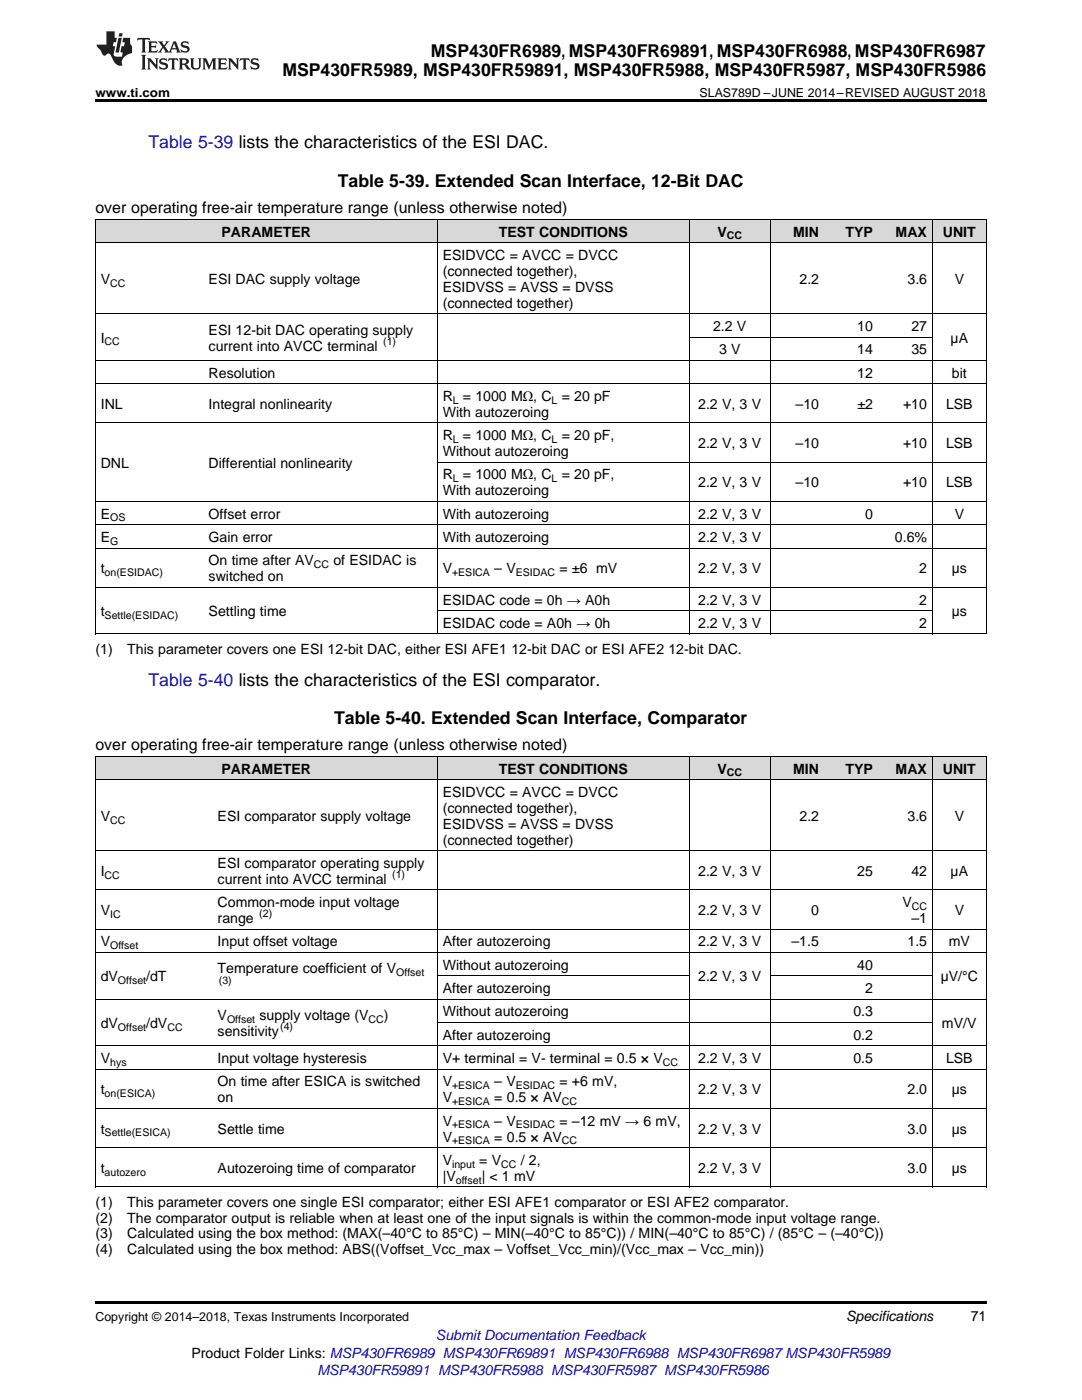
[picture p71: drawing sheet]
<svg xmlns="http://www.w3.org/2000/svg" width="216mm" height="279mm" viewBox="0 0 216 279" stroke-linecap="round" stroke-linejoin="round" font-family="sans-serif">
<defs><g id="words">
<g font-size="3.5">
<text x="86" y="11.3">MSP430FR6989, MSP430FR69891, MSP430FR6988, MSP430FR6987</text>
<text x="56.3" y="15.2">MSP430FR5989, MSP430FR59891, MSP430FR5988, MSP430FR5987, MSP430FR5986</text>
<text x="67.4" y="37.4">Table 5-39. Extended Scan Interface, 12-Bit DAC</text>
<text x="66.7" y="144.6">Table 5-40. Extended Scan Interface, Comparator</text>
</g>
<g font-size="3.5" fill="#00f">
<text x="29.6" y="29.6">Table 5-39 lists the characteristics of the ESI DAC.</text>
<text x="29.6" y="136.8">Table 5-40 lists the characteristics of the ESI comparator.</text>
</g>
<g font-size="3.2">
<text x="19" y="42.5">over operating free-air temperature range (unless otherwise noted)</text>
<text x="19" y="149.7">over operating free-air temperature range (unless otherwise noted)</text>
</g>
<g font-size="2.8">
<text x="44.2" y="47.2">PARAMETER</text>
<text x="99.5" y="47.2">TEST CONDITIONS</text>
<text x="143.2" y="47.2">V</text>
<text x="158.3" y="47.2">MIN</text>
<text x="168.7" y="47.2">TYP</text>
<text x="178.7" y="47.2">MAX</text>
<text x="188.1" y="47.2">UNIT</text>
<text x="88.3" y="51.9">ESIDVCC = AVCC = DVCC</text>
<text x="20.1" y="56.6">V</text>
<text x="41.6" y="56.6">ESI DAC supply voltage</text>
<text x="88.3" y="55">(connected together),</text>
<text x="88.3" y="58.2">ESIDVSS = AVSS = DVSS</text>
<text x="159.5" y="56.6">2.2</text>
<text x="181.1" y="56.6">3.6</text>
<text x="190.5" y="56.6">V</text>
<text x="88.3" y="61.4">(connected together)</text>
<text x="20.1" y="68.4">I</text>
<text x="41.6" y="66.8">ESI 12-bit DAC operating supply</text>
<text x="41.6" y="70">current into AVCC terminal</text>
<text x="142.3" y="66">2.2 V</text>
<text x="143.5" y="70.7">3 V</text>
<text x="171.1" y="66">10</text>
<text x="171.1" y="70.7">14</text>
<text x="181.9" y="66">27</text>
<text x="181.9" y="70.7">35</text>
<text x="189.7" y="68.4">µA</text>
<text x="41.6" y="75.4">Resolution</text>
<text x="171.1" y="75.4">12</text>
<text x="189.9" y="75.4">bit</text>
<text x="20.1" y="81.6">INL</text>
<text x="41.6" y="81.6">Integral nonlinearity</text>
<text x="88.3" y="80">R</text>
<text x="88.3" y="83.2">With autozeroing</text>
<text x="92.4" y="80">= 1000 MΩ, C</text>
<text x="112.1" y="80">= 20 pF</text>
<text x="139.3" y="81.6">2.2 V, 3 V</text>
<text x="158.7" y="81.6">–10</text>
<text x="171.1" y="81.6">±2</text>
<text x="180.2" y="81.6">+10</text>
<text x="188.8" y="81.6">LSB</text>
<text x="88.3" y="87.8">R</text>
<text x="92.4" y="87.8">= 1000 MΩ, C</text>
<text x="112.1" y="87.8">= 20 pF,</text>
<text x="139.3" y="89.4">2.2 V, 3 V</text>
<text x="158.7" y="89.4">–10</text>
<text x="180.2" y="89.4">+10</text>
<text x="188.8" y="89.4">LSB</text>
<text x="20.1" y="93.3">DNL</text>
<text x="41.6" y="93.3">Differential nonlinearity</text>
<text x="88.3" y="91">Without autozeroing</text>
<text x="88.3" y="95.7">R</text>
<text x="92.4" y="95.7">= 1000 MΩ, C</text>
<text x="112.1" y="95.7">= 20 pF,</text>
<text x="88.3" y="98.8">With autozeroing</text>
<text x="139.3" y="97.3">2.2 V, 3 V</text>
<text x="158.7" y="97.3">–10</text>
<text x="180.2" y="97.3">+10</text>
<text x="188.8" y="97.3">LSB</text>
<text x="20.1" y="103.5">E</text>
<text x="41.6" y="103.5">Offset error</text>
<text x="88.3" y="103.5">With autozeroing</text>
<text x="139.3" y="103.5">2.2 V, 3 V</text>
<text x="172.6" y="103.5">0</text>
<text x="190.5" y="103.5">V</text>
<text x="20.1" y="108.2">E</text>
<text x="41.6" y="108.2">Gain error</text>
<text x="41.6" y="112.8">On time after AV</text>
<text x="66.5" y="112.8">of ESIDAC is</text>
<text x="88.3" y="108.2">With autozeroing</text>
<text x="139.3" y="108.2">2.2 V, 3 V</text>
<text x="178.6" y="108.2">0.6%</text>
<text x="20.1" y="114.4">t</text>
<text x="41.6" y="116">switched on</text>
<text x="88.3" y="114.4">V</text>
<text x="98.6" y="114.4">– V</text>
<text x="111.6" y="114.4">= ±6 mV</text>
<text x="139.3" y="114.4">2.2 V, 3 V</text>
<text x="183.4" y="114.4">2</text>
<text x="189.9" y="114.4">µs</text>
<text x="20.1" y="123">t</text>
<text x="41.6" y="123">Settling time</text>
<text x="88.3" y="120.7">ESIDAC code = 0h → A0h</text>
<text x="88.3" y="125.3">ESIDAC code = A0h → 0h</text>
<text x="139.3" y="120.7">2.2 V, 3 V</text>
<text x="139.3" y="125.3">2.2 V, 3 V</text>
<text x="183.4" y="120.7">2</text>
<text x="183.4" y="125.3">2</text>
<text x="189.9" y="123">µs</text>
<text x="19" y="130.5">(1)</text>
<text x="25.4" y="130.5">This parameter covers one ESI 12-bit DAC, either ESI AFE1</text>
<text x="102" y="130.5">12-bit DAC or ESI AFE2</text>
<text x="133.4" y="130.5">12-bit DAC.</text>
<text x="44.2" y="154.4">PARAMETER</text>
<text x="99.5" y="154.4">TEST CONDITIONS</text>
<text x="143.2" y="154.4">V</text>
<text x="158.3" y="154.4">MIN</text>
<text x="168.7" y="154.4">TYP</text>
<text x="178.7" y="154.4">MAX</text>
<text x="188.1" y="154.4">UNIT</text>
<text x="88.3" y="159">ESIDVCC = AVCC = DVCC</text>
<text x="20.1" y="163.8">V</text>
<text x="43.4" y="163.8">ESI comparator supply voltage</text>
<text x="88.3" y="162.2">(connected together),</text>
<text x="88.3" y="165.4">ESIDVSS = AVSS = DVSS</text>
<text x="159.5" y="163.8">2.2</text>
<text x="181.1" y="163.8">3.6</text>
<text x="190.5" y="163.8">V</text>
<text x="43.4" y="173.2">ESI comparator operating supply</text>
<text x="88.3" y="168.6">(connected together)</text>
<text x="20.1" y="174.8">I</text>
<text x="43.4" y="176.4">current into AVCC terminal</text>
<text x="139.3" y="174.8">2.2 V, 3 V</text>
<text x="171.1" y="174.8">25</text>
<text x="181.9" y="174.8">42</text>
<text x="189.7" y="174.8">µA</text>
<text x="20.1" y="182.6">V</text>
<text x="43.4" y="181">Common-mode input voltage</text>
<text x="43.4" y="184.2">range</text>
<text x="139.3" y="182.6">2.2 V, 3 V</text>
<text x="161.9" y="182.6">0</text>
<text x="180.1" y="181">V</text>
<text x="181.9" y="184.2">–1</text>
<text x="190.5" y="182.6">V</text>
<text x="20.1" y="188.9">V</text>
<text x="43.4" y="188.9">Input offset voltage</text>
<text x="88.3" y="188.9">After autozeroing</text>
<text x="139.3" y="188.9">2.2 V, 3 V</text>
<text x="157.9" y="188.9">–1.5</text>
<text x="181.1" y="188.9">1.5</text>
<text x="189.3" y="188.9">mV</text>
<text x="20.1" y="195.9">dV</text>
<text x="29.2" y="195.9">/dT</text>
<text x="43.4" y="194.3">Temperature coefficient of V</text>
<text x="88.3" y="193.5">Without autozeroing</text>
<text x="139.3" y="195.9">2.2 V, 3 V</text>
<text x="171.1" y="193.5">40</text>
<text x="187.7" y="195.9">µV/°C</text>
<text x="43.4" y="203.6">V</text>
<text x="51.8" y="203.6">supply voltage (V</text>
<text x="76.6" y="203.6">)</text>
<text x="88.3" y="198.2">After autozeroing</text>
<text x="88.3" y="202.8">Without autozeroing</text>
<text x="170.3" y="202.8">0.3</text>
<text x="172.6" y="198.2">2</text>
<text x="20.1" y="205.2">dV</text>
<text x="29.2" y="205.2">/dV</text>
<text x="43.4" y="206.8">sensitivity</text>
<text x="88.3" y="207.5">After autozeroing</text>
<text x="170.3" y="207.5">0.2</text>
<text x="188" y="205.2">mV/V</text>
<text x="20.1" y="212.2">V</text>
<text x="43.4" y="212.2">Input voltage hysteresis</text>
<text x="88.3" y="212.2">V+ terminal = V- terminal = 0.5 × V</text>
<text x="139.3" y="212.2">2.2 V, 3 V</text>
<text x="170.3" y="212.2">0.5</text>
<text x="188.8" y="212.2">LSB</text>
<text x="20.1" y="218.4">t</text>
<text x="43.4" y="216.8">On time after ESICA is switched</text>
<text x="43.4" y="220">on</text>
<text x="88.3" y="216.8">V</text>
<text x="88.3" y="220">V</text>
<text x="98.6" y="216.8">– V</text>
<text x="98.6" y="220">= 0.5 × AV</text>
<text x="111.6" y="216.8">= +6 mV,</text>
<text x="139.3" y="218.4">2.2 V, 3 V</text>
<text x="181.1" y="218.4">2.0</text>
<text x="189.9" y="218.4">µs</text>
<text x="20.1" y="226.2">t</text>
<text x="43.4" y="226.2">Settle time</text>
<text x="88.3" y="224.6">V</text>
<text x="88.3" y="227.8">V</text>
<text x="98.6" y="224.6">– V</text>
<text x="98.6" y="227.8">= 0.5 × AV</text>
<text x="111.6" y="224.6">= –12 mV → 6 mV,</text>
<text x="139.3" y="226.2">2.2 V, 3 V</text>
<text x="181.1" y="226.2">3.0</text>
<text x="189.9" y="226.2">µs</text>
<text x="88.3" y="232.5">V</text>
<text x="95.6" y="232.5">= V</text>
<text x="103.9" y="232.5">/ 2,</text>
<text x="20.1" y="234.1">t</text>
<text x="43.4" y="234.1">Autozeroing time of comparator</text>
<text x="88.3" y="235.7">|V</text>
<text x="96.1" y="235.7">| &lt; 1 mV</text>
<text x="139.3" y="234.1">2.2 V, 3 V</text>
<text x="181.1" y="234.1">3.0</text>
<text x="189.9" y="234.1">µs</text>
<text x="19" y="240.8">(1)</text>
<text x="19" y="244">(2)</text>
<text x="25.4" y="240.8">This parameter covers one single ESI comparator; either ESI AFE1 comparator or ESI AFE2 comparator.</text>
<text x="25.4" y="244">The comparator output is reliable when at least one of the input signals is within the common-mode input voltage range.</text>
<text x="19" y="247.2">(3)</text>
<text x="19" y="250.3">(4)</text>
<text x="25.4" y="247.2">Calculated using the box method: (MAX(–40°C to 85°C) – MIN(–40°C to 85°C)) / MIN(–40°C to 85°C) / (85°C – (–40°C))</text>
<text x="25.4" y="250.3">Calculated using the box method: ABS((Voffset_Vcc_max – Voffset_Vcc_min)/(Vcc_max – Vcc_min))</text>
<text x="168.8" y="263.6">Specifications</text>
<text x="193.7" y="263.6">71</text>
<text x="38.2" y="270.9">Product Folder Links: MSP430FR6989 MSP430FR69891 MSP430FR6988 MSP430FR6987 MSP430FR5989</text>
</g>
<g font-size="2.8" fill="#00f">
<text x="87" y="267.4">Submit Documentation Feedback</text>
<text x="63.3" y="274.5">MSP430FR59891 MSP430FR5988 MSP430FR5987 MSP430FR5986</text>
</g>
<g font-size="2.5">
<text x="19" y="19.3">www.ti.com</text>
<text x="139.6" y="19.3">SLAS789D –JUNE 2014–REVISED AUGUST 2018</text>
<text x="19" y="263.6">Copyright © 2014–2018, Texas Instruments Incorporated</text>
</g>
<g font-size="2.1">
<text x="145" y="47.8">CC</text>
<text x="22" y="57.2">CC</text>
<text x="20.9" y="68.9">CC</text>
<text x="76.5" y="68.8">(1)</text>
<text x="90.3" y="80.6">L</text>
<text x="110.1" y="80.6">L</text>
<text x="90.3" y="88.4">L</text>
<text x="110.1" y="88.4">L</text>
<text x="90.3" y="96.2">L</text>
<text x="110.1" y="96.2">L</text>
<text x="22" y="104.1">OS</text>
<text x="22" y="108.7">G</text>
<text x="62.6" y="113.4">CC</text>
<text x="20.9" y="115">on(ESIDAC)</text>
<text x="90.2" y="115">+ESICA</text>
<text x="102.9" y="115">ESIDAC</text>
<text x="20.9" y="123.5">Settle(ESIDAC)</text>
<text x="145" y="154.9">CC</text>
<text x="22" y="164.4">CC</text>
<text x="20.9" y="175.4">CC</text>
<text x="78.3" y="175.3">(1)</text>
<text x="22" y="183.2">IC</text>
<text x="51.7" y="183.1">(2)</text>
<text x="181.9" y="181.6">CC</text>
<text x="22" y="189.4">Offset</text>
<text x="23.5" y="196.4">Offset</text>
<text x="43.7" y="196.3">(3)</text>
<text x="79.1" y="194.8">Offset</text>
<text x="23.5" y="205.7">Offset</text>
<text x="33.4" y="205.7">CC</text>
<text x="45.3" y="204.2">Offset</text>
<text x="55.9" y="205.6">(4)</text>
<text x="73.6" y="204.2">CC</text>
<text x="22" y="212.7">hys</text>
<text x="132.3" y="212.7">CC</text>
<text x="20.9" y="219">on(ESICA)</text>
<text x="90.2" y="217.4">+ESICA</text>
<text x="90.2" y="220.6">+ESICA</text>
<text x="102.9" y="217.4">ESIDAC</text>
<text x="112.1" y="220.6">CC</text>
<text x="20.9" y="226.8">Settle(ESICA)</text>
<text x="90.2" y="225.2">+ESICA</text>
<text x="102.9" y="225.2">ESIDAC</text>
<text x="90.2" y="228.4">+ESICA</text>
<text x="90.2" y="233">input</text>
<text x="100" y="233">CC</text>
<text x="112.1" y="228.4">CC</text>
<text x="20.9" y="234.6">autozero</text>
<text x="90.9" y="236.2">offset</text>
</g>
</g></defs>
<g fill="#d8d8d8">
<path d="M19 151h23.4v4.6h-23.4z"/>
<path d="M42.4 151h44.9v4.6h-44.9z"/>
<path d="M87.3 151h50.2v4.6h-50.2z"/>
<path d="M137.5 151h16.2v4.6h-16.2z"/>
<path d="M153.7 151h10.8v4.6h-10.8z"/>
<path d="M164.5 151h10.8v4.6h-10.8z"/>
<path d="M175.3 151h10.8v4.6h-10.8z"/>
<path d="M186.1 151h10.7v4.6h-10.7z"/>
<path d="M19 43.8h21.6v4.7h-21.6z"/>
<path d="M40.6 43.8h46.7v4.7h-46.7z"/>
<path d="M87.3 43.8h50.2v4.7h-50.2z"/>
<path d="M137.5 43.8h16.2v4.7h-16.2z"/>
<path d="M153.7 43.8h10.8v4.7h-10.8z"/>
<path d="M164.5 43.8h10.8v4.7h-10.8z"/>
<path d="M175.3 43.8h10.8v4.7h-10.8z"/>
<path d="M186.1 43.8h10.7v4.7h-10.7z"/>
</g>
<path d="M19 19.9h177.8v.5h-177.8zM19 259.7h177.8v.5h-177.8z" fill="#000"/>
<g fill="none" stroke="#000" stroke-width=".2">
<path d="M19 48.4h177.8M19 43.8h177.8M19.1 43.8v82.8M87.2 43.8v82.8M137.5 43.8v82.8M153.7 43.8v82.8M186 43.8v82.8M196.8 43.8v82.8M19 76.6h177.8M19 71.9h177.8M19 62.6h177.8M137.5 67.3h48.6"/>
<path d="M19 84.4h177.8M87.3 92.2h109.5M19 117.2h177.8M19 109.4h177.8M19 104.7h177.8M19 100.1h177.8M19 126.5h177.8M87.3 121.9h98.8M19 155.6h177.8M19 150.9h177.8M19.1 151v85.9M87.2 151v85.9"/>
<path d="M137.5 151v85.9M153.7 151v85.9M186 151v85.9M196.8 151v85.9M19 177.6h177.8M19 169.8h177.8M19 199.4h177.8M19 190.1h177.8M19 185.4h177.8M87.3 194.8h50.2M153.7 194.8h32.4M19 213.4h177.8"/>
<path d="M19 208.7h177.8M87.3 204.1h98.8M19 236.9h177.8M19 229h177.8M19 221.2h177.8"/>
</g>
<g fill="#231f20">
<path d="M27.5 7.6l-.1 .5 .4-.2h.6v.1v2.1l-.2 .4h1l-.3-.4v-2.1l.1-.1h.5l.5 .2-.2-.5zM29.5 8.3l.2 .3v1.5l-.2 .4h1.8l.2-.6a1.04 1.04 0 0 1-1.3 .2v-.7h.6l.3 .2v-.6l-.3 .2h-.6v-.6l.8-.1 .4 .3-.2-.5zM31.5 8.3l.9 1.1-.9 1.1h.8l-.2-.2 .5-.7 .4 .7-.2 .2h1.5l-.1-.2 .1-.4h.9l.1 .4-.2 .2h1l-.3-.3-.7-1.9h-.5l-.9 2-.8-1 .9-1h-.8l.1 .3-.3 .5-.4-.6 .2-.2zM34.7 8.6l.4 1h-.7zM36.3 8.4a.63 .63 0 0 0-.2 .7 .63 .63 0 0 0 .6 .4l.6 .2 .1 .2a.75 .75 0 0 1-.7 .4 .75 .75 0 0 1-.6-.5l.1 .7 .1-.1a1.11 1.11 0 0 0 1.5-.6 1.13 1.13 0 0 0-1.2-.8l-.1-.4a1.04 1.04 0 0 1 1.2 .2l-.2-.5-.1 .1-.5-.2zM28.2 10.9l.2 .4v2.2l-.2 .4h1l-.3-.4v-2.2l.3-.4zM29.3 11.6l.3 .4v1.5l-.3 .4h.8l-.2-.4v-1.3l1.5 1.7v-1.9l.2-.4h-.7l.2 .4v.9l-1.1-1.3zM32 11.8a.62 .62 0 0 0-.2 .7 .62 .62 0 0 0 .6 .4l.6 .1 .1 .3a.76 .76 0 0 1-.7 .3 .76 .76 0 0 1-.6-.4l.1 .7 .1-.1a1.11 1.11 0 0 0 1.5-.6 1.13 1.13 0 0 0-1.2-.8l-.1-.4a1.04 1.04 0 0 1 1.2 .2l-.2-.6-.1 .1-.5-.1zM33.7 11.6l-.2 .6a.61 .61 0 0 1 .8-.3v1.6l-.2 .4h.9l-.2-.4v-1.6a.63 .63 0 0 1 .8 .3l-.2-.6zM35.6 11.6l.3 .4v1.5l-.3 .4h1l-.2-.2v-.8l.5 .2a.76 .76 0 0 0 1.2 .7l-1-1a.58 .58 0 0 0 .6-.5 .58 .58 0 0 0-.5-.6zM36.4 11.9h.1a.45 .45 0 0 1 .5 .1 .45 .45 0 0 1 .1 .5l-.7 .2zM37.9 11.6l.2 .2a2.17 2.17 0 0 0 .3 1.9 .99 .99 0 0 0 1.6-.6v-1.1l.2-.4h-.7l.2 .2a1.92 1.92 0 0 1-.2 1.8 .6 .6 0 0 1-.9-.5v-1.1l.2-.4zM40.4 11.6l.2 .4v1.5l-.2 .4h.7l-.2-.4v-1.4l.8 1.8 .8-1.8v1.4l-.2 .4h.9l-.2-.4v-1.5l.2-.4h-.8l-.6 1.5-.6-1.5zM43.4 11.6l.2 .4v1.5l-.2 .4h1.8l.2-.6a1.04 1.04 0 0 1-1.3 .1v-.6h.5l.4 .2v-.6l-.4 .2h-.5v-.7h.8l.3 .3-.1-.6zM45.5 11.6l.2 .4v1.5l-.2 .4h.7l-.2-.4v-1.3l1.5 1.7v-1.9l.2-.4h-.7l.2 .4v.9l-1.1-1.3zM47.9 11.6l-.1 .6a.61 .61 0 0 1 .8-.3v1.6l-.3 .4h1l-.3-.4 .1-1.6a.63 .63 0 0 1 .7 .3l-.1-.6zM50.2 11.8a.62 .62 0 0 0-.2 .7 .62 .62 0 0 0 .6 .4l.6 .1 .2 .3a.76 .76 0 0 1-.8 .3 .76 .76 0 0 1-.6-.4l.1 .7 .2-.1a1.11 1.11 0 0 0 1.5-.6 1.13 1.13 0 0 0-1.3-.8l-.1-.4a1.04 1.04 0 0 1 1.2 .2l-.1-.6-.2 .1-.5-.1z"/>
<path d="M21.2 6.3v2.6h-1.9l.1 .4 .7 .9a.91 .91 0 0 0 1 .8 .56 .56 0 0 1 .5-.3 .56 .56 0 0 1 .5 .3l.4 .8a1.53 1.53 0 0 0 1.9 1.2 1.54 1.54 0 0 1 1-2.1l.9-.3v-1.4a1.52 1.52 0 0 1-.3-1.6h-1.4l-.2 .8h.5l-.2 .8h-.4l-.2 1v.2l.4 .1-.2 .8a1.93 1.93 0 0 1-1.6-.3l.3-1.8h-.5l.2-.8h.4l.2-.8h-.4v-1.3zM23.6 7.6l-.6 2.9h.7l.6-2.9zM23.8 6.6l-.1 .7h.6l.2-.7z"/>
</g>
<use href="#words"/>
</svg>
